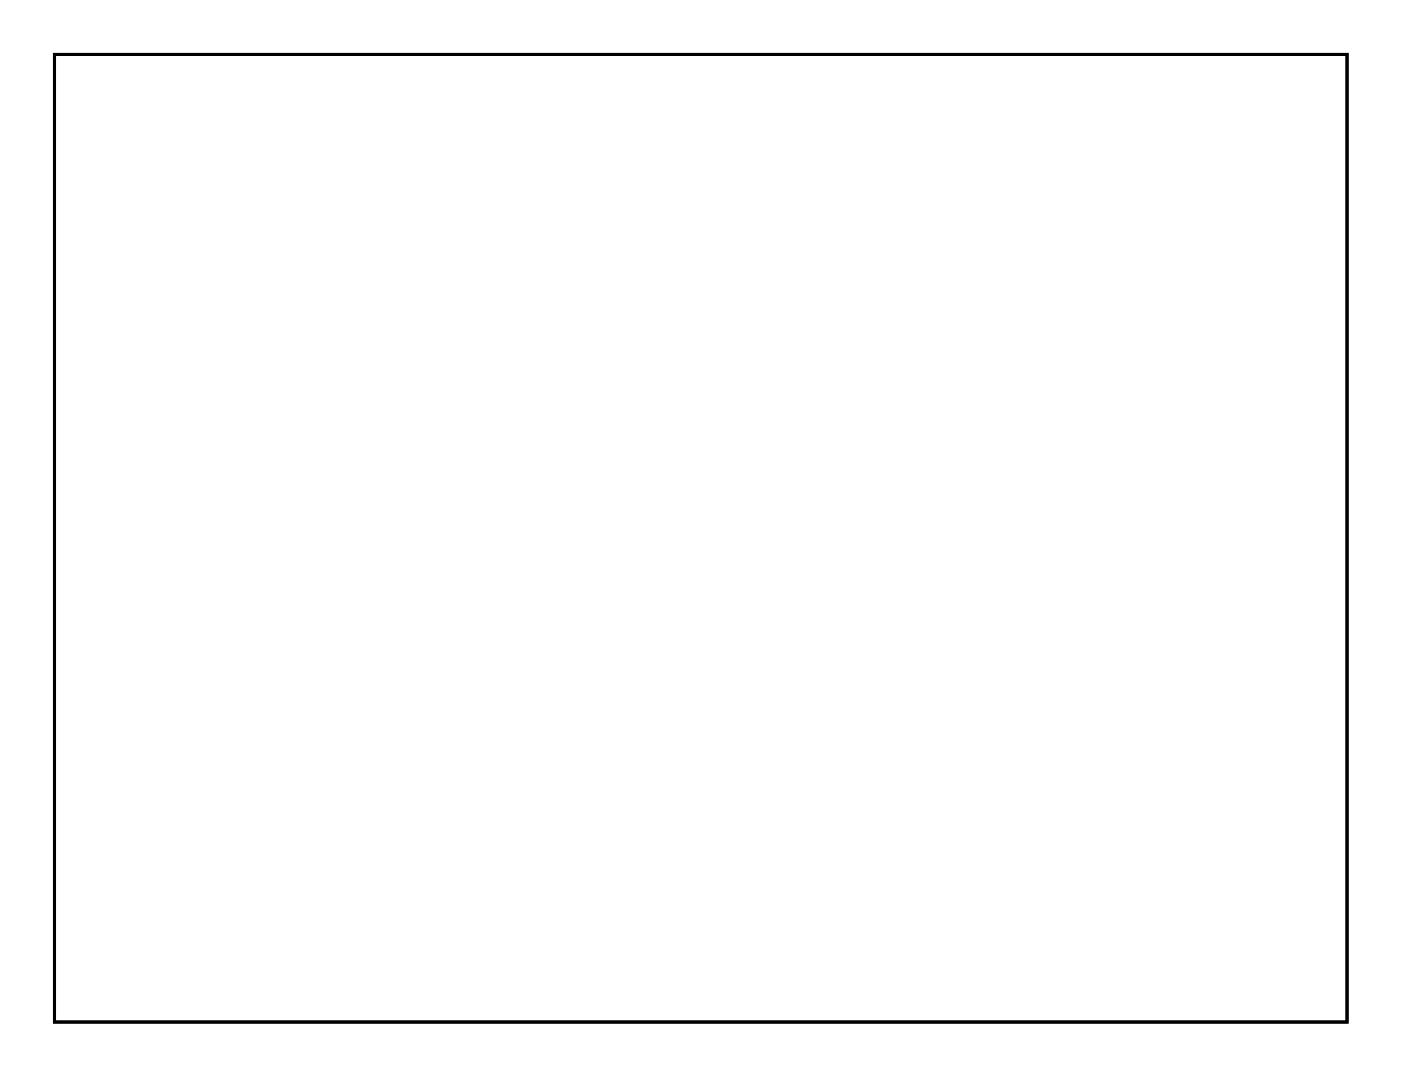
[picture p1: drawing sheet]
<svg xmlns="http://www.w3.org/2000/svg" width="93mm" height="72mm" viewBox="0 0 93 72" stroke-linecap="round" stroke-linejoin="round" font-family="sans-serif">
<path d="M3.6 3.6h86.3v64.6h-86.3z" fill="none" stroke="#000" stroke-width=".2"/>
<path d="M3.6 3.6h86.3v64.6h-86.3z" fill="none" stroke="#000" stroke-width=".07"/>
<circle cx="20.5" cy="60.1" r=".66" fill="#fff"/>
<circle cx="20.5" cy="60.1" r=".66" fill="none" stroke="#fff" stroke-width=".61" stroke-linecap="butt"/>
<circle cx="18" cy="60.1" r=".66" fill="#fff"/>
<circle cx="18" cy="60.1" r=".66" fill="none" stroke="#fff" stroke-width=".61" stroke-linecap="butt"/>
<circle cx="15.4" cy="60.1" r=".66" fill="#fff"/>
<circle cx="15.4" cy="60.1" r=".66" fill="none" stroke="#fff" stroke-width=".61" stroke-linecap="butt"/>
<circle cx="12.9" cy="60.1" r=".66" fill="#fff"/>
<circle cx="12.9" cy="60.1" r=".66" fill="none" stroke="#fff" stroke-width=".61" stroke-linecap="butt"/>
<circle cx="10.3" cy="60.1" r=".66" fill="#fff"/>
<circle cx="10.3" cy="60.1" r=".66" fill="none" stroke="#fff" stroke-width=".61" stroke-linecap="butt"/>
<circle cx="32.2" cy="11.9" r=".66" fill="#fff"/>
<circle cx="32.2" cy="11.9" r=".66" fill="none" stroke="#fff" stroke-width=".61" stroke-linecap="butt"/>
<circle cx="34.7" cy="11.9" r=".66" fill="#fff"/>
<circle cx="34.7" cy="11.9" r=".66" fill="none" stroke="#fff" stroke-width=".61" stroke-linecap="butt"/>
<circle cx="37.3" cy="11.9" r=".66" fill="#fff"/>
<circle cx="37.3" cy="11.9" r=".66" fill="none" stroke="#fff" stroke-width=".61" stroke-linecap="butt"/>
<circle cx="39.8" cy="11.9" r=".66" fill="#fff"/>
<circle cx="39.8" cy="11.9" r=".66" fill="none" stroke="#fff" stroke-width=".61" stroke-linecap="butt"/>
<circle cx="42.3" cy="11.9" r=".66" fill="#fff"/>
<circle cx="42.3" cy="11.9" r=".66" fill="none" stroke="#fff" stroke-width=".61" stroke-linecap="butt"/>
<circle cx="44.9" cy="11.9" r=".66" fill="#fff"/>
<circle cx="44.9" cy="11.9" r=".66" fill="none" stroke="#fff" stroke-width=".61" stroke-linecap="butt"/>
<circle cx="47.4" cy="11.9" r=".66" fill="#fff"/>
<circle cx="47.4" cy="11.9" r=".66" fill="none" stroke="#fff" stroke-width=".61" stroke-linecap="butt"/>
<circle cx="50" cy="11.9" r=".66" fill="#fff"/>
<circle cx="50" cy="11.9" r=".66" fill="none" stroke="#fff" stroke-width=".61" stroke-linecap="butt"/>
<circle cx="52.5" cy="11.9" r=".66" fill="#fff"/>
<circle cx="52.5" cy="11.9" r=".66" fill="none" stroke="#fff" stroke-width=".61" stroke-linecap="butt"/>
<circle cx="55" cy="11.9" r=".66" fill="#fff"/>
<circle cx="55" cy="11.9" r=".66" fill="none" stroke="#fff" stroke-width=".61" stroke-linecap="butt"/>
<circle cx="10.3" cy="11.9" r=".66" fill="#fff"/>
<circle cx="10.3" cy="11.9" r=".66" fill="none" stroke="#fff" stroke-width=".61" stroke-linecap="butt"/>
<circle cx="12.9" cy="11.9" r=".66" fill="#fff"/>
<circle cx="12.9" cy="11.9" r=".66" fill="none" stroke="#fff" stroke-width=".61" stroke-linecap="butt"/>
<circle cx="15.4" cy="11.9" r=".66" fill="#fff"/>
<circle cx="15.4" cy="11.9" r=".66" fill="none" stroke="#fff" stroke-width=".61" stroke-linecap="butt"/>
<circle cx="18" cy="11.9" r=".66" fill="#fff"/>
<circle cx="18" cy="11.9" r=".66" fill="none" stroke="#fff" stroke-width=".61" stroke-linecap="butt"/>
<circle cx="20.5" cy="11.9" r=".66" fill="#fff"/>
<circle cx="20.5" cy="11.9" r=".66" fill="none" stroke="#fff" stroke-width=".61" stroke-linecap="butt"/>
<circle cx="23" cy="11.9" r=".66" fill="#fff"/>
<circle cx="23" cy="11.9" r=".66" fill="none" stroke="#fff" stroke-width=".61" stroke-linecap="butt"/>
<circle cx="25.6" cy="11.9" r=".66" fill="#fff"/>
<circle cx="25.6" cy="11.9" r=".66" fill="none" stroke="#fff" stroke-width=".61" stroke-linecap="butt"/>
<circle cx="28.1" cy="11.9" r=".66" fill="#fff"/>
<circle cx="28.1" cy="11.9" r=".66" fill="none" stroke="#fff" stroke-width=".61" stroke-linecap="butt"/>
<circle cx="43.4" cy="60.1" r=".66" fill="#fff"/>
<circle cx="43.4" cy="60.1" r=".66" fill="none" stroke="#fff" stroke-width=".61" stroke-linecap="butt"/>
<circle cx="45.9" cy="60.1" r=".66" fill="#fff"/>
<circle cx="45.9" cy="60.1" r=".66" fill="none" stroke="#fff" stroke-width=".61" stroke-linecap="butt"/>
<circle cx="40.8" cy="60.1" r=".66" fill="#fff"/>
<circle cx="40.8" cy="60.1" r=".66" fill="none" stroke="#fff" stroke-width=".61" stroke-linecap="butt"/>
<circle cx="38.3" cy="60.1" r=".66" fill="#fff"/>
<circle cx="38.3" cy="60.1" r=".66" fill="none" stroke="#fff" stroke-width=".61" stroke-linecap="butt"/>
<circle cx="35.7" cy="60.1" r=".66" fill="#fff"/>
<circle cx="35.7" cy="60.1" r=".66" fill="none" stroke="#fff" stroke-width=".61" stroke-linecap="butt"/>
<circle cx="33.2" cy="60.1" r=".66" fill="#fff"/>
<circle cx="33.2" cy="60.1" r=".66" fill="none" stroke="#fff" stroke-width=".61" stroke-linecap="butt"/>
<circle cx="30.7" cy="60.1" r=".66" fill="#fff"/>
<circle cx="30.7" cy="60.1" r=".66" fill="none" stroke="#fff" stroke-width=".61" stroke-linecap="butt"/>
<circle cx="28.1" cy="60.1" r=".66" fill="#fff"/>
<circle cx="28.1" cy="60.1" r=".66" fill="none" stroke="#fff" stroke-width=".61" stroke-linecap="butt"/>
<circle cx="23" cy="60.1" r=".66" fill="#fff"/>
<circle cx="23" cy="60.1" r=".66" fill="none" stroke="#fff" stroke-width=".61" stroke-linecap="butt"/>
<circle cx="17.4" cy="43.8" r="1.52" fill="#fff"/>
<circle cx="17.4" cy="43.8" r="1.52" fill="none" stroke="#fff" stroke-width=".76" stroke-linecap="butt"/>
<circle cx="11.3" cy="43.8" r="1.52" fill="#fff"/>
<circle cx="11.3" cy="43.8" r="1.52" fill="none" stroke="#fff" stroke-width=".76" stroke-linecap="butt"/>
<circle cx="14.3" cy="39" r="1.52" fill="#fff"/>
<circle cx="14.3" cy="39" r="1.52" fill="none" stroke="#fff" stroke-width=".76" stroke-linecap="butt"/>
<circle cx="22.9" cy="38.9" r=".7" fill="#fff"/>
<circle cx="22.9" cy="38.9" r=".7" fill="none" stroke="#fff" stroke-width=".76" stroke-linecap="butt"/>
<circle cx="22.9" cy="51.6" r=".7" fill="#fff"/>
<circle cx="22.9" cy="51.6" r=".7" fill="none" stroke="#fff" stroke-width=".76" stroke-linecap="butt"/>
</svg>
